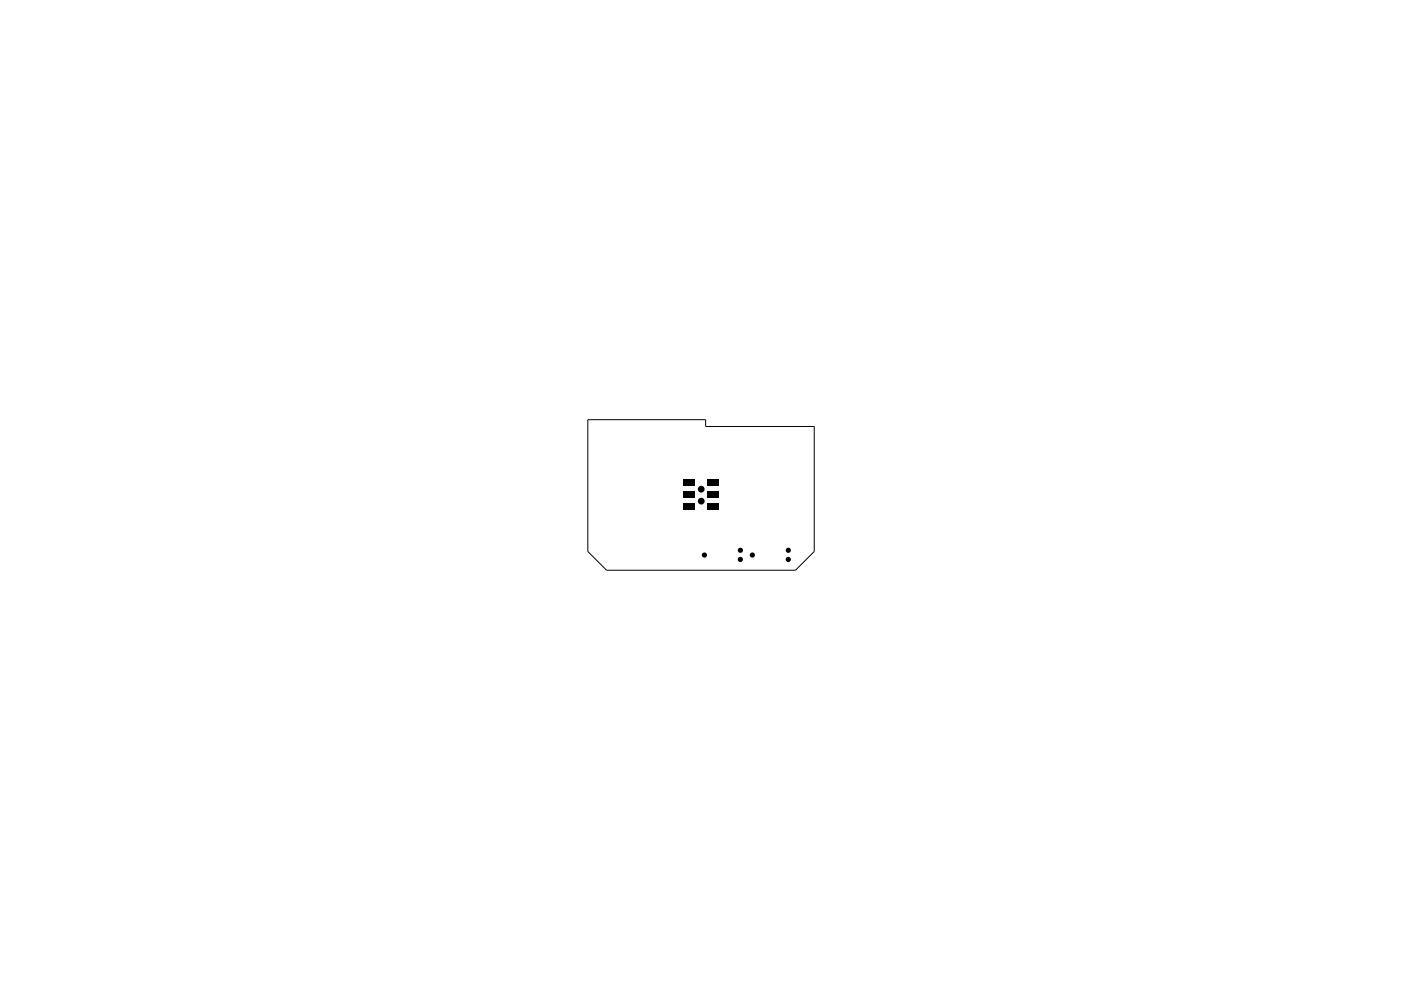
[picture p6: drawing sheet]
<svg xmlns="http://www.w3.org/2000/svg" width="297mm" height="210mm" viewBox="0 0 297 210" stroke-linecap="round" stroke-linejoin="round" font-family="sans-serif">
<g fill="#000">
<path d="M144.9 106.8h2.4v1.4h-2.4zM144.9 104.2h2.4v1.5h-2.4zM144.9 101.7h2.4v1.4h-2.4zM149.9 106.8h2.5v1.4h-2.5zM149.9 104.2h2.5v1.5h-2.5zM149.9 101.7h2.5v1.4h-2.5z"/>
<circle cx="148.7" cy="103.7" r=".72"/>
<circle cx="148.7" cy="106.3" r=".72"/>
<circle cx="149.4" cy="117.7" r=".55"/>
<circle cx="157" cy="118.6" r=".55"/>
<circle cx="157" cy="116.7" r=".55"/>
<circle cx="159.5" cy="117.7" r=".55"/>
<circle cx="167.1" cy="118.6" r=".55"/>
<circle cx="167.1" cy="116.7" r=".55"/>
</g>
<path d="M124.6 89h25v1.4h23v26.5l-3.9 4h-40.1l-4-4z" fill="none" stroke="#000" stroke-width=".21"/>
</svg>
